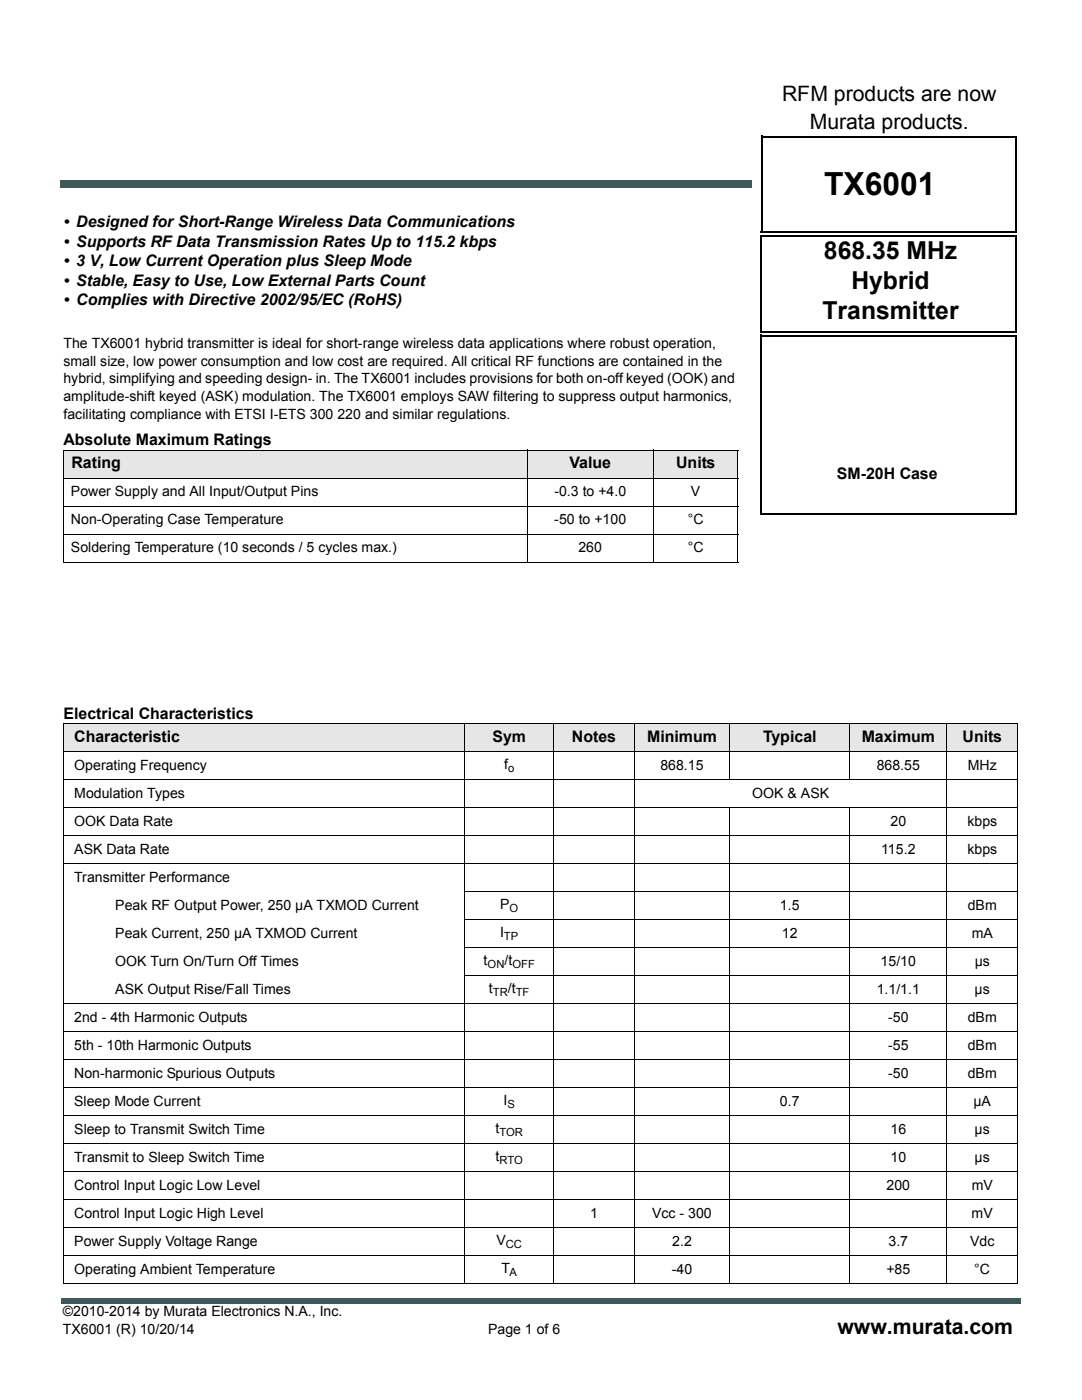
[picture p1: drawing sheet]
<svg xmlns="http://www.w3.org/2000/svg" width="216mm" height="279mm" viewBox="0 0 216 279" stroke-linecap="round" stroke-linejoin="round" font-family="sans-serif">
<defs><g id="words">
<text font-size="6.3" x="164.5" y="38.9">TX6001</text>
<g font-size="4.9">
<text x="164.4" y="51.6">868.35 MHz</text>
<text x="169.9" y="57.6">Hybrid</text>
<text x="164.1" y="63.6">Transmitter</text>
</g>
<g font-size="4.2">
<text x="156" y="20.1">RFM products are now</text>
<text x="161.6" y="25.7">Murata products.</text>
<text x="167.1" y="266.2">www.murata.com</text>
</g>
<g font-size="3.2">
<text x="12.7" y="45.3">• Designed for Short-Range Wireless Data Communications</text>
<text x="12.7" y="49.2">• Supports RF Data Transmission Rates Up to 115.2 kbps</text>
<text x="12.7" y="53.1">• 3 V, Low Current Operation plus Sleep Mode</text>
<text x="12.7" y="57">• Stable, Easy to Use, Low External Parts Count</text>
<text x="12.7" y="60.9">• Complies with Directive 2002/95/EC (RoHS)</text>
<text x="12.7" y="88.8">Absolute Maximum Ratings</text>
<text x="14.2" y="93.5">Rating</text>
<text x="113.7" y="93.5">Value</text>
<text x="134.9" y="93.5">Units</text>
<text x="167" y="95.7">SM-20H Case</text>
<text x="12.7" y="143.4">Electrical Characteristics</text>
<text x="14.8" y="148.1">Characteristic</text>
<text x="98.3" y="148.1">Sym</text>
<text x="114.1" y="148.1">Notes</text>
<text x="129.1" y="148.1">Minimum</text>
<text x="152.3" y="148.1">Typical</text>
<text x="171.9" y="148.1">Maximum</text>
<text x="192.1" y="148.1">Units</text>
</g>
<g font-size="2.8">
<text x="12.7" y="69.4">The TX6001 hybrid transmitter is ideal for short-range wireless data applications where robust operation,</text>
<text x="12.7" y="73">small size, low power consumption and low cost are required. All critical RF functions are contained in the</text>
<text x="12.7" y="76.5">hybrid, simplifying and speeding design- in. The TX6001 includes provisions for both on-off keyed (OOK) and</text>
<text x="12.7" y="80">amplitude-shift keyed (ASK) modulation. The TX6001 employs SAW filtering to suppress output harmonics,</text>
<text x="12.7" y="83.6">facilitating compliance with ETSI I-ETS 300 220 and similar regulations.</text>
<text x="14.2" y="99">Power Supply and All Input/Output Pins</text>
<text x="110.6" y="99">-0.3 to +4.0</text>
<text x="137.9" y="99">V</text>
<text x="14.2" y="104.6">Non-Operating Case Temperature</text>
<text x="110.6" y="104.6">-50 to +100</text>
<text x="137.2" y="104.6">°C</text>
<text x="14.2" y="110.2">Soldering Temperature (10 seconds / 5 cycles max.)</text>
<text x="115.4" y="110.2">260</text>
<text x="137.2" y="110.2">°C</text>
<text x="14.8" y="153.7">Operating Frequency</text>
<text x="100.6" y="153.4">f</text>
<text x="131.8" y="153.7">868.15</text>
<text x="174.9" y="153.7">868.55</text>
<text x="193.1" y="153.7">MHz</text>
<text x="14.8" y="159.3">Modulation Types</text>
<text x="150.1" y="159.3">OOK &amp; ASK</text>
<text x="14.8" y="164.8">OOK Data Rate</text>
<text x="177.7" y="164.8">20</text>
<text x="193" y="164.8">kbps</text>
<text x="14.8" y="170.4">ASK Data Rate</text>
<text x="175.8" y="170.4">115.2</text>
<text x="193" y="170.4">kbps</text>
<text x="14.8" y="176">Transmitter Performance</text>
<text x="23" y="181.6">Peak RF Output Power, 250 µA TXMOD Current</text>
<text x="99.8" y="181.4">P</text>
<text x="155.6" y="181.6">1.5</text>
<text x="193.1" y="181.6">dBm</text>
<text x="23" y="187.2">Peak Current, 250 µA TXMOD Current</text>
<text x="99.8" y="186.9">I</text>
<text x="156" y="187.2">12</text>
<text x="193.9" y="187.2">mA</text>
<text x="23" y="192.8">OOK Turn On/Turn Off Times</text>
<text x="96.5" y="192.5">t</text>
<text x="100.7" y="192.5">/t</text>
<text x="175.7" y="192.8">15/10</text>
<text x="194.5" y="192.8">µs</text>
<text x="14.8" y="204">2nd - 4th Harmonic Outputs</text>
<text x="23" y="198.4">ASK Output Rise/Fall Times</text>
<text x="97.6" y="198.1">t</text>
<text x="101.3" y="198.1">/t</text>
<text x="174.9" y="198.4">1.1/1.1</text>
<text x="177.2" y="204">-50</text>
<text x="193.1" y="204">dBm</text>
<text x="194.5" y="198.4">µs</text>
<text x="14.8" y="209.6">5th - 10th Harmonic Outputs</text>
<text x="177.2" y="209.6">-55</text>
<text x="193.1" y="209.6">dBm</text>
<text x="14.8" y="215.2">Non-harmonic Spurious Outputs</text>
<text x="177.2" y="215.2">-50</text>
<text x="193.1" y="215.2">dBm</text>
<text x="14.8" y="220.7">Sleep Mode Current</text>
<text x="100.5" y="220.5">I</text>
<text x="155.6" y="220.7">0.7</text>
<text x="194.2" y="220.7">µA</text>
<text x="14.8" y="226.3">Sleep to Transmit Switch Time</text>
<text x="98.9" y="226.1">t</text>
<text x="177.7" y="226.3">16</text>
<text x="194.5" y="226.3">µs</text>
<text x="14.8" y="231.9">Transmit to Sleep Switch Time</text>
<text x="98.9" y="231.6">t</text>
<text x="177.7" y="231.9">10</text>
<text x="194.5" y="231.9">µs</text>
<text x="14.8" y="237.5">Control Input Logic Low Level</text>
<text x="176.9" y="237.5">200</text>
<text x="193.9" y="237.5">mV</text>
<text x="14.8" y="243.1">Control Input Logic High Level</text>
<text x="117.7" y="243.1">1</text>
<text x="130.1" y="243.1">Vcc - 300</text>
<text x="193.9" y="243.1">mV</text>
<text x="14.8" y="248.7">Power Supply Voltage Range</text>
<text x="99.1" y="248.4">V</text>
<text x="134.1" y="248.7">2.2</text>
<text x="177.3" y="248.7">3.7</text>
<text x="193.6" y="248.7">Vdc</text>
<text x="14.8" y="254.3">Operating Ambient Temperature</text>
<text x="100.1" y="254">T</text>
<text x="134" y="254.3">-40</text>
<text x="176.9" y="254.3">+85</text>
<text x="194.4" y="254.3">°C</text>
<text x="12.5" y="262.7">©2010-2014 by Murata Electronics N.A., Inc.</text>
<text x="12.5" y="266.2">TX6001 (R) 10/20/14</text>
<text x="97.4" y="266.2">Page 1 of 6</text>
</g>
<g font-size="2.2">
<text x="101.4" y="154.1">o</text>
<text x="101.7" y="182.1">O</text>
<text x="100.6" y="187.7">TP</text>
<text x="97.3" y="193.3">ON</text>
<text x="102.2" y="193.3">OFF</text>
<text x="98.3" y="198.8">TR</text>
<text x="102.9" y="198.8">TF</text>
<text x="101.3" y="221.2">S</text>
<text x="99.7" y="226.8">TOR</text>
<text x="99.7" y="232.4">RTO</text>
<text x="100.9" y="249.1">CC</text>
<text x="101.6" y="254.7">A</text>
</g>
</g></defs>
<g fill="#3d5959">
<path d="M12.2 259.2h.5v1.1h-.5z"/>
<path d="M12.7 259.2h191v1.1h-191z"/>
</g>
<path d="M152 27.3h50.9M152 27.1v19.2M202.7 27.2v19.3M151.8 46.3h50.9M151.9 47.2h50.9M151.9 47v19.2M202.7 47.2v19.2M151.7 66.2h50.9M151.9 67h51M151.9 66.8v35.8M202.7 67v35.8M151.7 102.6h51" fill="none" stroke="#000" stroke-width=".36"/>
<path d="M12.1 13h39.9v14h-39.9z" fill="#fff"/>
<g fill="#3d5959">
<path d="M12 36.1h.7v1.4h-.7z"/>
<path d="M12.7 36.1h137.2v1.4h-137.2z"/>
</g>
<g fill="#e6e6e6">
<path d="M12.7 89.8h92.5v5.6h-92.5z"/>
<path d="M105.2 89.8h25.2v5.6h-25.2z"/>
<path d="M130.4 89.8h16.8v5.6h-16.8z"/>
</g>
<path d="M12.6 89.8h134.7M12.6 95.4h134.7M12.7 89.9v22.2M105.2 89.7v22.5M130.4 89.7v22.5M147.2 89.9v22.2M12.6 101h134.7M12.6 106.6h134.7M12.6 112.2h134.7" fill="none" stroke="#000" stroke-width=".2"/>
<g fill="#e6e6e6">
<path d="M12.7 144.5h80.1v5.6h-80.1z"/>
<path d="M92.8 144.5h17.7v5.6h-17.7z"/>
<path d="M110.5 144.5h16.1v5.6h-16.1z"/>
<path d="M126.6 144.5h19v5.6h-19z"/>
<path d="M145.6 144.5h24v5.6h-24z"/>
<path d="M169.6 144.5h19.4v5.6h-19.4z"/>
<path d="M189 144.5h14.1v5.6h-14.1z"/>
</g>
<g fill="none" stroke="#000" stroke-width=".2">
<path d="M12.6 144.5h190.5M12.6 150.1h190.5M12.6 155.7h190.5M12.7 144.6v111.6M92.8 144.4v111.9M110.5 144.4v111.9M126.6 144.4v111.9M145.6 144.4v11.3M169.6 144.4v11.3M189 144.4v111.9M203.1 144.6v111.6M12.6 161.2h190.5"/>
<path d="M12.6 166.8h190.5M12.6 172.4h190.5M92.7 178h110.4M145.6 161.1v95.2M169.6 161.1v95.2M92.7 183.6h110.4M92.7 189.2h110.4M92.7 194.8h110.4M12.6 200.4h190.5M12.6 206h190.5M12.6 211.5h190.5M12.6 217.1h190.5"/>
<path d="M12.6 222.7h190.5M12.6 228.3h190.5M12.6 233.9h190.5M12.6 239.5h190.5M12.6 245.1h190.5M12.6 250.7h190.5M12.6 256.2h190.5"/>
</g>
<g fill="#fff">
<path d="M157.1 68.2h40.3v24.7h-40.3z"/>
<path d="M163.4 68.2h28.3v23.8h-28.3z"/>
</g>
<use href="#words"/>
</svg>
